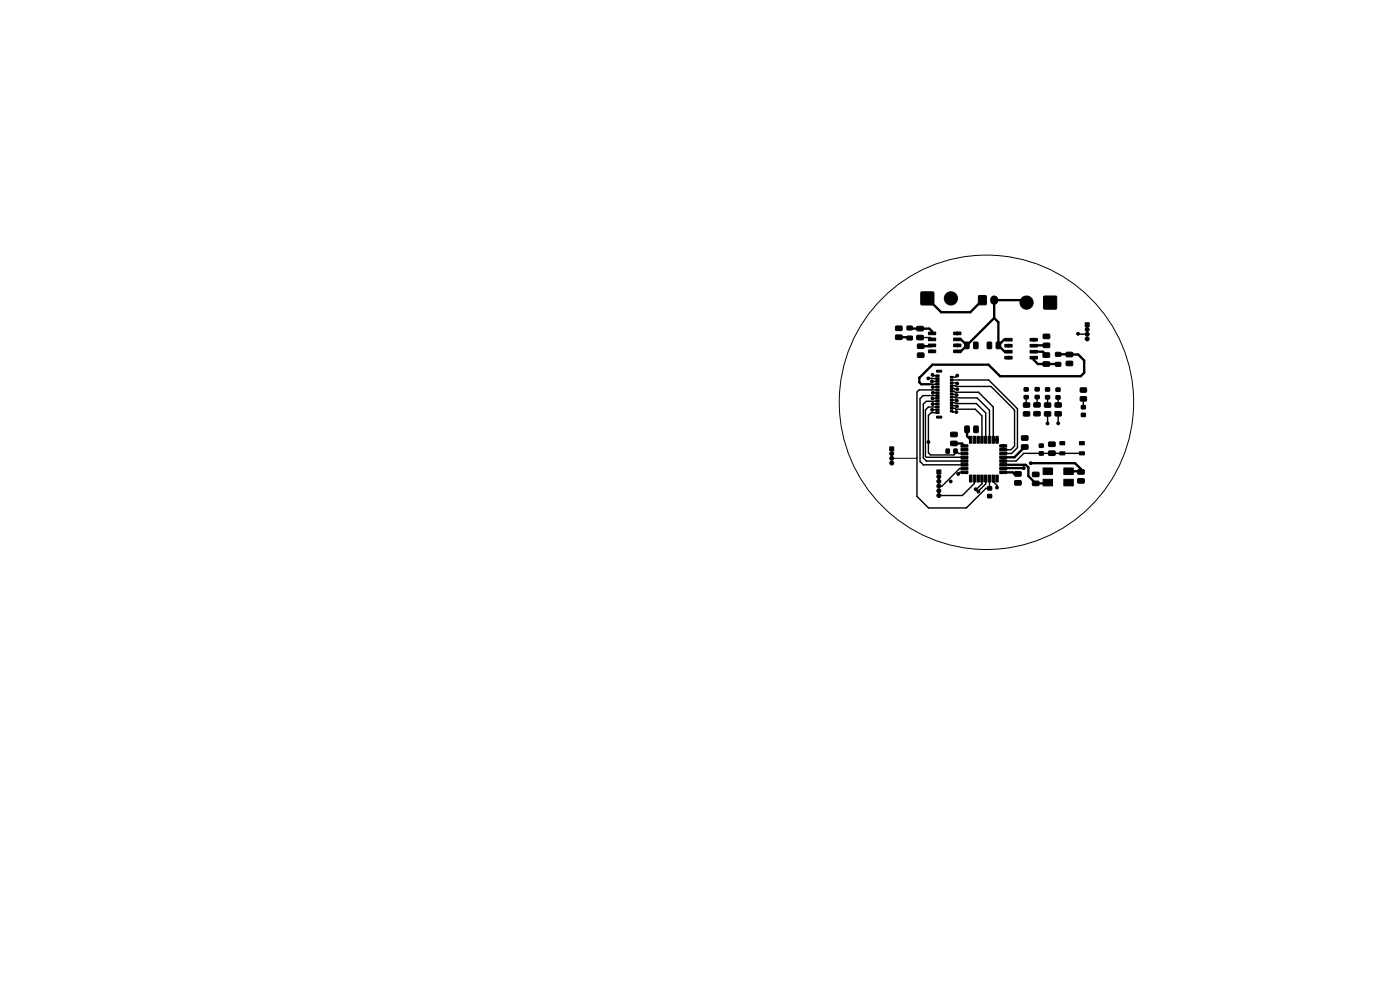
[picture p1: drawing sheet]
<svg xmlns="http://www.w3.org/2000/svg" width="297mm" height="210mm" viewBox="0 0 297 210" stroke-linecap="round" stroke-linejoin="round" font-family="sans-serif">
<g fill="#000" stroke="#000" stroke-width=".21">
<path d="M190 71.1h1.3l.1 .2v.6l-.2 .1h-1.1l-.1-.2zM190 69.2h1.3l.1 .2v.6l-.2 .1h-1.1l-.1-.2zM192.4 71.3h1l.2 .7-.2 .1h-.9l-.1-.2zM192.4 69.2h1l.2 .7-.2 .1h-.9l-.1-.2zM195.4 62h2.7v2.6h-2.7zM194.5 69.3l1.3-.1 .1 .3v.5l-.2 .2h-1.1l-.1-.2zM194.5 71.2l1.3-.1 .1 .3v.5l-.2 .2h-1.1l-.1-.2zM194.7 73h1.2l.1 .2v.6l-.2 .1h-1.1l-.1-.2zM194.7 74.9h1.2l.1 .2v.6l-.2 .1h-1.1l-.1-.2zM197 70.4h1.5v.6h-1.5zM197 71.7h1.5v.6h-1.5zM197 73h1.5v.5h-1.5z"/>
<path d="M197 74.3h1.5v.5h-1.5zM198.5 79.5h.7v.4h-.7zM198.7 78.5h1.1v.4h-1.1zM201.6 79.8h.6v.4h-.6zM202.3 74.3h1.6v.5h-1.6zM202.3 73h1.6v.5h-1.6zM202.3 71.7h1.6v.6h-1.6zM202.3 70.4h1.6v.6h-1.6zM204.7 72.6l.7-.1 .2 .2v1l-.1 .3h-.6l-.3-.2zM206.6 72.6l.7-.1 .2 .2v1l-.1 .3h-.6l-.3-.2zM207.6 62.7h1.6v1.9h-1.6zM209.5 72.6l.6-.1 .3 .2v1l-.2 .3h-.6l-.2-.2z"/>
<path d="M211.4 72.6l.6-.1 .3 .2v1l-.2 .3h-.6l-.2-.2zM213.2 71.8h1.5v.5h-1.5zM213.2 73.1h1.5v.5h-1.5zM213.2 74.3h1.5v.6h-1.5zM213.2 75.6h1.5v.6h-1.5zM218.5 75.6h1.6v.6h-1.6zM218.5 74.3h1.6v.6h-1.6zM218.5 73.1h1.6v.5h-1.6zM218.5 71.8h1.6v.5h-1.6zM221.3 76.8l1.2-.1 .2 .3v.6l-.3 .1h-1l-.2-.2zM221.3 74.9l1.2-.1 .2 .3v.6l-.3 .1h-1l-.2-.2zM221.3 72.8h1.3l.1 .2v.6l-.2 .2-1.1-.1-.1-.2z"/>
<path d="M221.3 70.9h1.3l.1 .2v.6l-.2 .2-1.1-.1-.1-.2zM221.5 62.9h2.6v2.6h-2.6zM223.9 74.8l1-.1 .2 .8-.2 .1h-.9l-.1-.2zM223.9 76.9h1l.2 .7-.2 .1h-.9l-.1-.2zM226.2 74.8l1.2-.1 .2 .3v.5l-.3 .2h-1l-.2-.2zM226.2 76.7l1.2-.1 .2 .3v.5l-.3 .2h-1l-.2-.2zM230.2 68.5h.9v.8h-.9zM188.8 94.8h.8v.8h-.8zM198.5 87.3h.7v.4h-.7zM198.5 86.7h.7v.4h-.7zM198.5 86.1h.7v.4h-.7zM198.5 85.5h.7v.4h-.7z"/>
<path d="M198.5 84.9h.7v.4h-.7zM198.5 84.3h.7v.4h-.7zM198.5 83.7h.7v.4h-.7zM198.5 83.1h.7v.4h-.7zM198.5 82.5h.7v.4h-.7zM198.5 81.9h.7v.4h-.7zM198.5 81.3h.7v.4h-.7zM198.5 80.7h.7v.4h-.7zM198.5 80.1h.7v.4h-.7zM198.7 88.3h1.1v.4h-1.1zM200.7 95.3h.7v.8h-.7zM201.6 87h.6v.4h-.6z"/>
<path d="M201.6 86.4h.6v.4h-.6zM201.6 85.8h.6v.4h-.6zM201.6 85.2h.6v.4h-.6zM201.6 84.6h.6v.4h-.6zM201.6 84h.6v.4h-.6zM201.6 83.4h.6v.4h-.6zM201.6 82.8h.6v.4h-.6zM201.6 82.2h.6v.4h-.6zM201.6 81.6h.6v.4h-.6zM201.6 81h.6v.4h-.6zM201.6 80.4h.6v.4h-.6zM201.7 93.6h1.2l.2 .2v.6l-.3 .2h-1l-.2-.3z"/>
<path d="M201.7 91.7h1.2l.2 .2v.6l-.3 .2h-1l-.2-.3zM202.4 95.3h.6v.8h-.6zM203.9 94.3h1.4v.6h-1.4zM203.9 95.1h1.4v.6h-1.4zM203.9 95.9h1.4v.6h-1.4zM203.9 96.7h1.4v.6h-1.4zM203.9 97.5h1.4v.6h-1.4zM203.9 98.3h1.4v.6h-1.4zM203.9 99.1h1.4v.6h-1.4zM203.9 99.9h1.4v.6h-1.4zM204.7 90.4l.7-.1 .2 .2 .1 1-.2 .3h-.6l-.2-.2zM205.7 92.5h.5v1.5h-.5z"/>
<path d="M206.5 92.5h.5v1.5h-.5zM206.6 90.4l.7-.1 .2 .2 .1 1-.2 .3h-.6l-.2-.2zM207.3 92.5h.5v1.5h-.5zM208.1 92.5h.5v1.5h-.5zM208.9 92.5h.5v1.5h-.5zM209.7 92.5h.5v1.5h-.5zM210.5 92.5h.5v1.5h-.5zM211.3 92.5h.5v1.5h-.5zM212.1 99.9h1.5v.6h-1.5zM212.1 99.1h1.5v.6h-1.5zM212.1 98.3h1.5v.6h-1.5zM212.1 97.5h1.5v.6h-1.5z"/>
<path d="M212.1 96.7h1.5v.6h-1.5zM212.1 95.9h1.5v.6h-1.5zM212.1 95.1h1.5v.6h-1.5zM212.1 94.3h1.5v.6h-1.5zM216.7 94.4l1.3-.1 .1 .3v.6l-.2 .1h-1.1l-.1-.2zM216.7 92.5l1.3-.1 .1 .3v.6l-.2 .1h-1.1l-.1-.2zM217.3 83.9h.8v.7h-.8zM217.3 82.3h.8v.6h-.8zM217.2 85.5l1.1-.1 .2 .3v.6l-.3 .1h-1l-.1-.2zM217.2 87.4l1.1-.1 .2 .2v.6l-.3 .2h-1l-.1-.3zM219.6 83.9h.8v.7h-.8zM219.6 82.2h.8v.7h-.8z"/>
<path d="M219.4 85.5l1.1-.1 .2 .2v.6l-.3 .2h-1l-.1-.3zM219.4 87.3h1.1l.2 .2v.6l-.3 .1h-1l-.1-.2zM220.5 95.8h.8v.7h-.8zM220.5 94.2h.8v.7h-.8zM221.8 83.9h.8v.7h-.8zM221.8 82.3h.8v.7h-.8zM222.5 95.7h1.2l.2 .2v.6l-.3 .1h-1l-.2-.2zM222.5 93.8h1.2l.2 .2v.6l-.3 .1h-1l-.2-.2zM221.6 85.5h1.2l.1 .2v.6l-.2 .1h-1l-.2-.2zM221.6 87.4l1.2-.1 .1 .3v.5l-.2 .2h-1l-.2-.3zM224 84h.9v.6h-.9zM224 82.3h.9v.7h-.9z"/>
<path d="M223.9 85.5l1.1-.1 .2 .3v.5l-.3 .2h-1l-.1-.3zM223.9 87.4l1.1-.1 .2 .2v.6l-.3 .2-1-.1-.1-.2zM224.8 95.8h1.1v.7h-1.1zM224.8 93.7h1.1v.7h-1.1zM229.2 84.2l1.2-.1 .1 .3v.5l-.2 .2h-1l-.2-.2zM229.2 82.3h1.2l.1 .2v.6l-.2 .1h-1l-.2-.2zM228.7 99.7l1.2-.1 .1 .3v.6l-.2 .1h-1.1l-.1-.2zM229 95.8h1v.7h-1zM229 93.7h1v.7h-1zM229.4 86h.8v.7h-.8zM229.4 87.7h.8v.7h-.8zM198.7 99.7h.9v.8h-.9z"/>
<path d="M205.7 100.8h.5v1.5h-.5zM206.5 100.8h.5v1.5h-.5zM207.3 100.8h.5v1.5h-.5zM208.1 100.8h.5v1.5h-.5zM208.9 100.8h.5v1.5h-.5zM209.5 104.9h.9v.7h-.9zM209.5 103.2h.9v.7h-.9zM209.7 100.8h.5v1.5h-.5zM210.5 100.8h.5v1.5h-.5zM211.3 100.8h.5v1.5h-.5zM215.3 100.1l1.2-.1 .2 .3-.1 .6-.2 .1h-1l-.2-.2zM215.3 102l1.2-.1 .2 .3-.1 .6-.2 .1h-1l-.2-.2z"/>
<path d="M219.1 102.1h1.2l.1 .2v.6l-.2 .1h-1.1l-.1-.2zM219.1 100.2h1.2l.1 .2v.6l-.2 .1h-1.1l-.1-.2zM221.3 101.7h2v1.4h-2zM221.3 99.3h2v1.4h-2zM225.7 101.7h2v1.4h-2zM225.7 99.3h2v1.4h-2zM228.7 101.6l1.2-.1 .1 .3v.6l-.2 .1h-1.1l-.1-.2z"/>
<circle cx="190.7" cy="69.6" r=".3"/>
<circle cx="193" cy="71.7" r=".3"/>
<circle cx="195.3" cy="75.3" r=".3"/>
<circle cx="197.7" cy="74.5" r=".3"/>
<circle cx="197.8" cy="79.5" r=".3"/>
<circle cx="201.7" cy="63.3" r="1.4"/>
<circle cx="203.1" cy="79.7" r=".3"/>
<circle cx="203.1" cy="70.7" r=".3"/>
<circle cx="203.1" cy="73.3" r=".3"/>
<circle cx="207" cy="73.3" r=".3"/>
<circle cx="209.9" cy="73.3" r=".3"/>
<circle cx="213.9" cy="75.9" r=".3"/>
<circle cx="213.9" cy="73.3" r=".3"/>
<circle cx="217.8" cy="64.2" r="1.4"/>
<circle cx="219.3" cy="72.1" r=".3"/>
<circle cx="222" cy="71.4" r=".3"/>
<circle cx="224.5" cy="75.2" r=".3"/>
<circle cx="226.9" cy="77.1" r=".3"/>
<circle cx="228.7" cy="70.8" r=".3"/>
<circle cx="230.6" cy="70.9" r=".43"/>
<circle cx="230.6" cy="71.9" r=".43"/>
<circle cx="230.6" cy="69.9" r=".43"/>
<circle cx="189.2" cy="96.2" r=".42"/>
<circle cx="189.2" cy="97.2" r=".42"/>
<circle cx="189.2" cy="98.2" r=".42"/>
<circle cx="196.9" cy="80.3" r=".3"/>
<circle cx="197" cy="93.8" r=".3"/>
<circle cx="197.7" cy="80.9" r=".3"/>
<circle cx="197.7" cy="86.9" r=".3"/>
<circle cx="197.8" cy="84.5" r=".3"/>
<circle cx="197.9" cy="85.7" r=".3"/>
<circle cx="197.9" cy="82.1" r=".3"/>
<circle cx="197.9" cy="83.3" r=".3"/>
<circle cx="201.1" cy="95.7" r=".3"/>
<circle cx="202.4" cy="94.1" r=".3"/>
<circle cx="202.4" cy="92.2" r=".3"/>
<circle cx="202.9" cy="87.4" r=".3"/>
<circle cx="202.9" cy="83.8" r=".3"/>
<circle cx="203" cy="85" r=".3"/>
<circle cx="203" cy="86.2" r=".3"/>
<circle cx="203.1" cy="81.4" r=".3"/>
<circle cx="203.1" cy="82.6" r=".3"/>
<circle cx="207.1" cy="91.1" r=".3"/>
<circle cx="211.5" cy="93.3" r=".3"/>
<circle cx="212.8" cy="97.8" r=".3"/>
<circle cx="212.8" cy="94.6" r=".3"/>
<circle cx="217.2" cy="99.3" r=".3"/>
<circle cx="217.4" cy="92.9" r=".3"/>
<circle cx="217.4" cy="94.8" r=".3"/>
<circle cx="217.7" cy="82.6" r=".3"/>
<circle cx="217.8" cy="87.8" r=".3"/>
<circle cx="218.7" cy="98.3" r=".3"/>
<circle cx="220" cy="87.8" r=".3"/>
<circle cx="220" cy="82.6" r=".3"/>
<circle cx="220.9" cy="94.5" r=".3"/>
<circle cx="222.2" cy="89.8" r=".3"/>
<circle cx="222.2" cy="82.6" r=".3"/>
<circle cx="222.3" cy="100" r=".3"/>
<circle cx="223.2" cy="94.2" r=".3"/>
<circle cx="224.5" cy="82.7" r=".3"/>
<circle cx="224.5" cy="89.8" r=".3"/>
<circle cx="225.4" cy="94" r=".3"/>
<circle cx="229.5" cy="94" r=".3"/>
<circle cx="229.8" cy="82.7" r=".3"/>
<circle cx="229.8" cy="88" r=".3"/>
<circle cx="199.2" cy="101.1" r=".42"/>
<circle cx="199.2" cy="105.1" r=".42"/>
<circle cx="199.2" cy="104.1" r=".43"/>
<circle cx="199.2" cy="102.1" r=".43"/>
<circle cx="199.2" cy="103.1" r=".43"/>
<circle cx="201.7" cy="102.1" r=".3"/>
<circle cx="203.3" cy="100.5" r=".3"/>
<circle cx="207" cy="103.8" r=".3"/>
<circle cx="207.6" cy="104.3" r=".3"/>
<circle cx="209.9" cy="105.2" r=".3"/>
<circle cx="211.5" cy="103.4" r=".3"/>
<circle cx="215.9" cy="100.5" r=".3"/>
<circle cx="215.9" cy="102.4" r=".3"/>
<circle cx="219.7" cy="100.6" r=".3"/>
<circle cx="226.7" cy="102.4" r=".3"/>
<circle cx="229.3" cy="102" r=".3"/>
</g>
<path d="M210.9 63.5v.3" fill="none" stroke="#000" stroke-width="1.7"/>
<g fill="none" stroke="#000" stroke-width=".5">
<path d="M190.7 71.5h2.1l.2 .2M193 69.6l.1 .1h4.1l.5 .6v.4M195.2 69.7h.1M196.7 63.3l3 2.9h6.1l2.6-2.5-.4-.4M197.7 73.3l-.1 .1h-2.3M203.1 72h.7l1.3 1.3M210.9 67.5l-7.1 7h-.7M210.9 67.5l.9 .9v4.9M211.8 73.3l1.3 1.3h.8M213.9 72.1h-.9l-1.2 1.2M217.8 64.2l-.5-.5h-6.4v3.8M219.3 74.6h2l.7 .7"/>
<path d="M219.3 75.9v.4l.9 .9 4.3 .1M222 73.3h-2.7M224.5 75.2h4.2l1.3 1.3v2.6l-.7 .7h-17.1l-2.5-2.4h-11.9l-2.8 2.7v1l.4 .4h1.8M202.4 94.1h1.7l.5 .5M205.2 91.1v1.4l.7 .8M212.8 98.6h4.8l.6 .6v1.8l1.5 1.5h2.4l.2-.1M217.2 99.3l-4.4 .1M217.4 94.8l-2.2 2.2h-2.4M218.7 98.3h9.4l1.2 1.2v.6l-.1-.1h-2.5M212.8 100.2h2.1l.3 .3h.7"/>
</g>
<g fill="none" stroke="#000" stroke-width=".3">
<path d="M195.2 71.6h2.1l.4 .4M197.8 79.5l.2 .2h.9M203.1 79.7l-.4 .3h-.8M228.7 70.8l1.9 .1M195.9 98.6h.1M195.9 98.6h8.7M196.9 80.3h.8M197.7 81.5h.1M197.7 80.3h1.2M197.7 80.3h.1M197.7 80.9h.1M197.7 80.9h1.2"/>
<path d="M197.8 86.9h-.1M197.8 86.9h1.1M197.9 82.1h1M197.9 85.7h.1M197.9 85.7h1M197.9 83.3h.1M197.9 83.3h1M198.9 85.1h-2.4l-.6 .7v11.3l.6 .7h8.1M198.9 83.9h-3.1l-.6 .7v13.3l.7 .7M198.9 81.5h-1.7M198.9 84.5h-1.1M198.9 83.9h.1"/>
<path d="M198.9 87.5h-1.4l-.5 .6v8l.4 .4h5l.3-.3v-.5h.2l.5 .5h1.2M198.9 82.7h-3.9l-.5 .5v22.1l2.5 2.5h8l4.2-4.2h.7M198.9 85.1h.1M198.9 86.3h-2l-.6 .7v9.8l.2 .2h8.1M201.9 85.4h.6l.2 .2h4.4l2 2v5.7M201.9 84.8l.9 .1 .2 .1M201.9 81.8h.8l.1 .2h7.4l5 5v7.6l-.7 .8h-1.7M201.9 86.6h.7l.2 .2h4.1l1.4 1.4v5.1M201.9 83.6l.9 .1 .1 .1M201.9 84.2h.6l.2 .2h4.6l2.6 2.6v6.3M201.9 86l1 .1 .1 .1M201.9 81.2h1l.2 .2"/>
<path d="M201.9 83h.5l.2 .2h5l3.1 3.1v7M201.9 82.4l1.2 .2M201.9 87.2l.2 .2h.8M201.9 80.6h7.8l6.2 6.1v8.3l-1.3 1.2h-1.8M204.6 99.4h-1l-3.7 3.7h-.7M211.5 92.8v.5M215.2 87.2h.1M217.7 84.3l.1 1.6M220 84.2v1.7M222.2 84.3v1.6M222.2 85.9h.1M222.2 87.8v2"/>
<path d="M222.2 89.8h.1M224.5 84.3v1.6M224.5 87.8v2M224.5 89.8h.1M229.5 96.2h-12.3l-1.6 1.6h-2.8l.1-.1M229.8 84.6v1.8M204.6 100.2h-1l-.3 .3M206.7 101.5v1.1l-2.5 2.5h-5M208.3 101.5v1.1l-1.1 1.2h-.2M209.1 101.5v1.1l-1.5 1.7M209.9 101.5v2.1M209.9 103.6h.1"/>
<path d="M210.7 101.5v.7l.8 .8v.5"/>
</g>
<g fill="none" stroke="#000" stroke-width=".21">
<path d="M194.5 97.1l-5.3 .1"/>
<circle cx="209.3" cy="85.3" r="31.2"/>
</g>
</svg>
